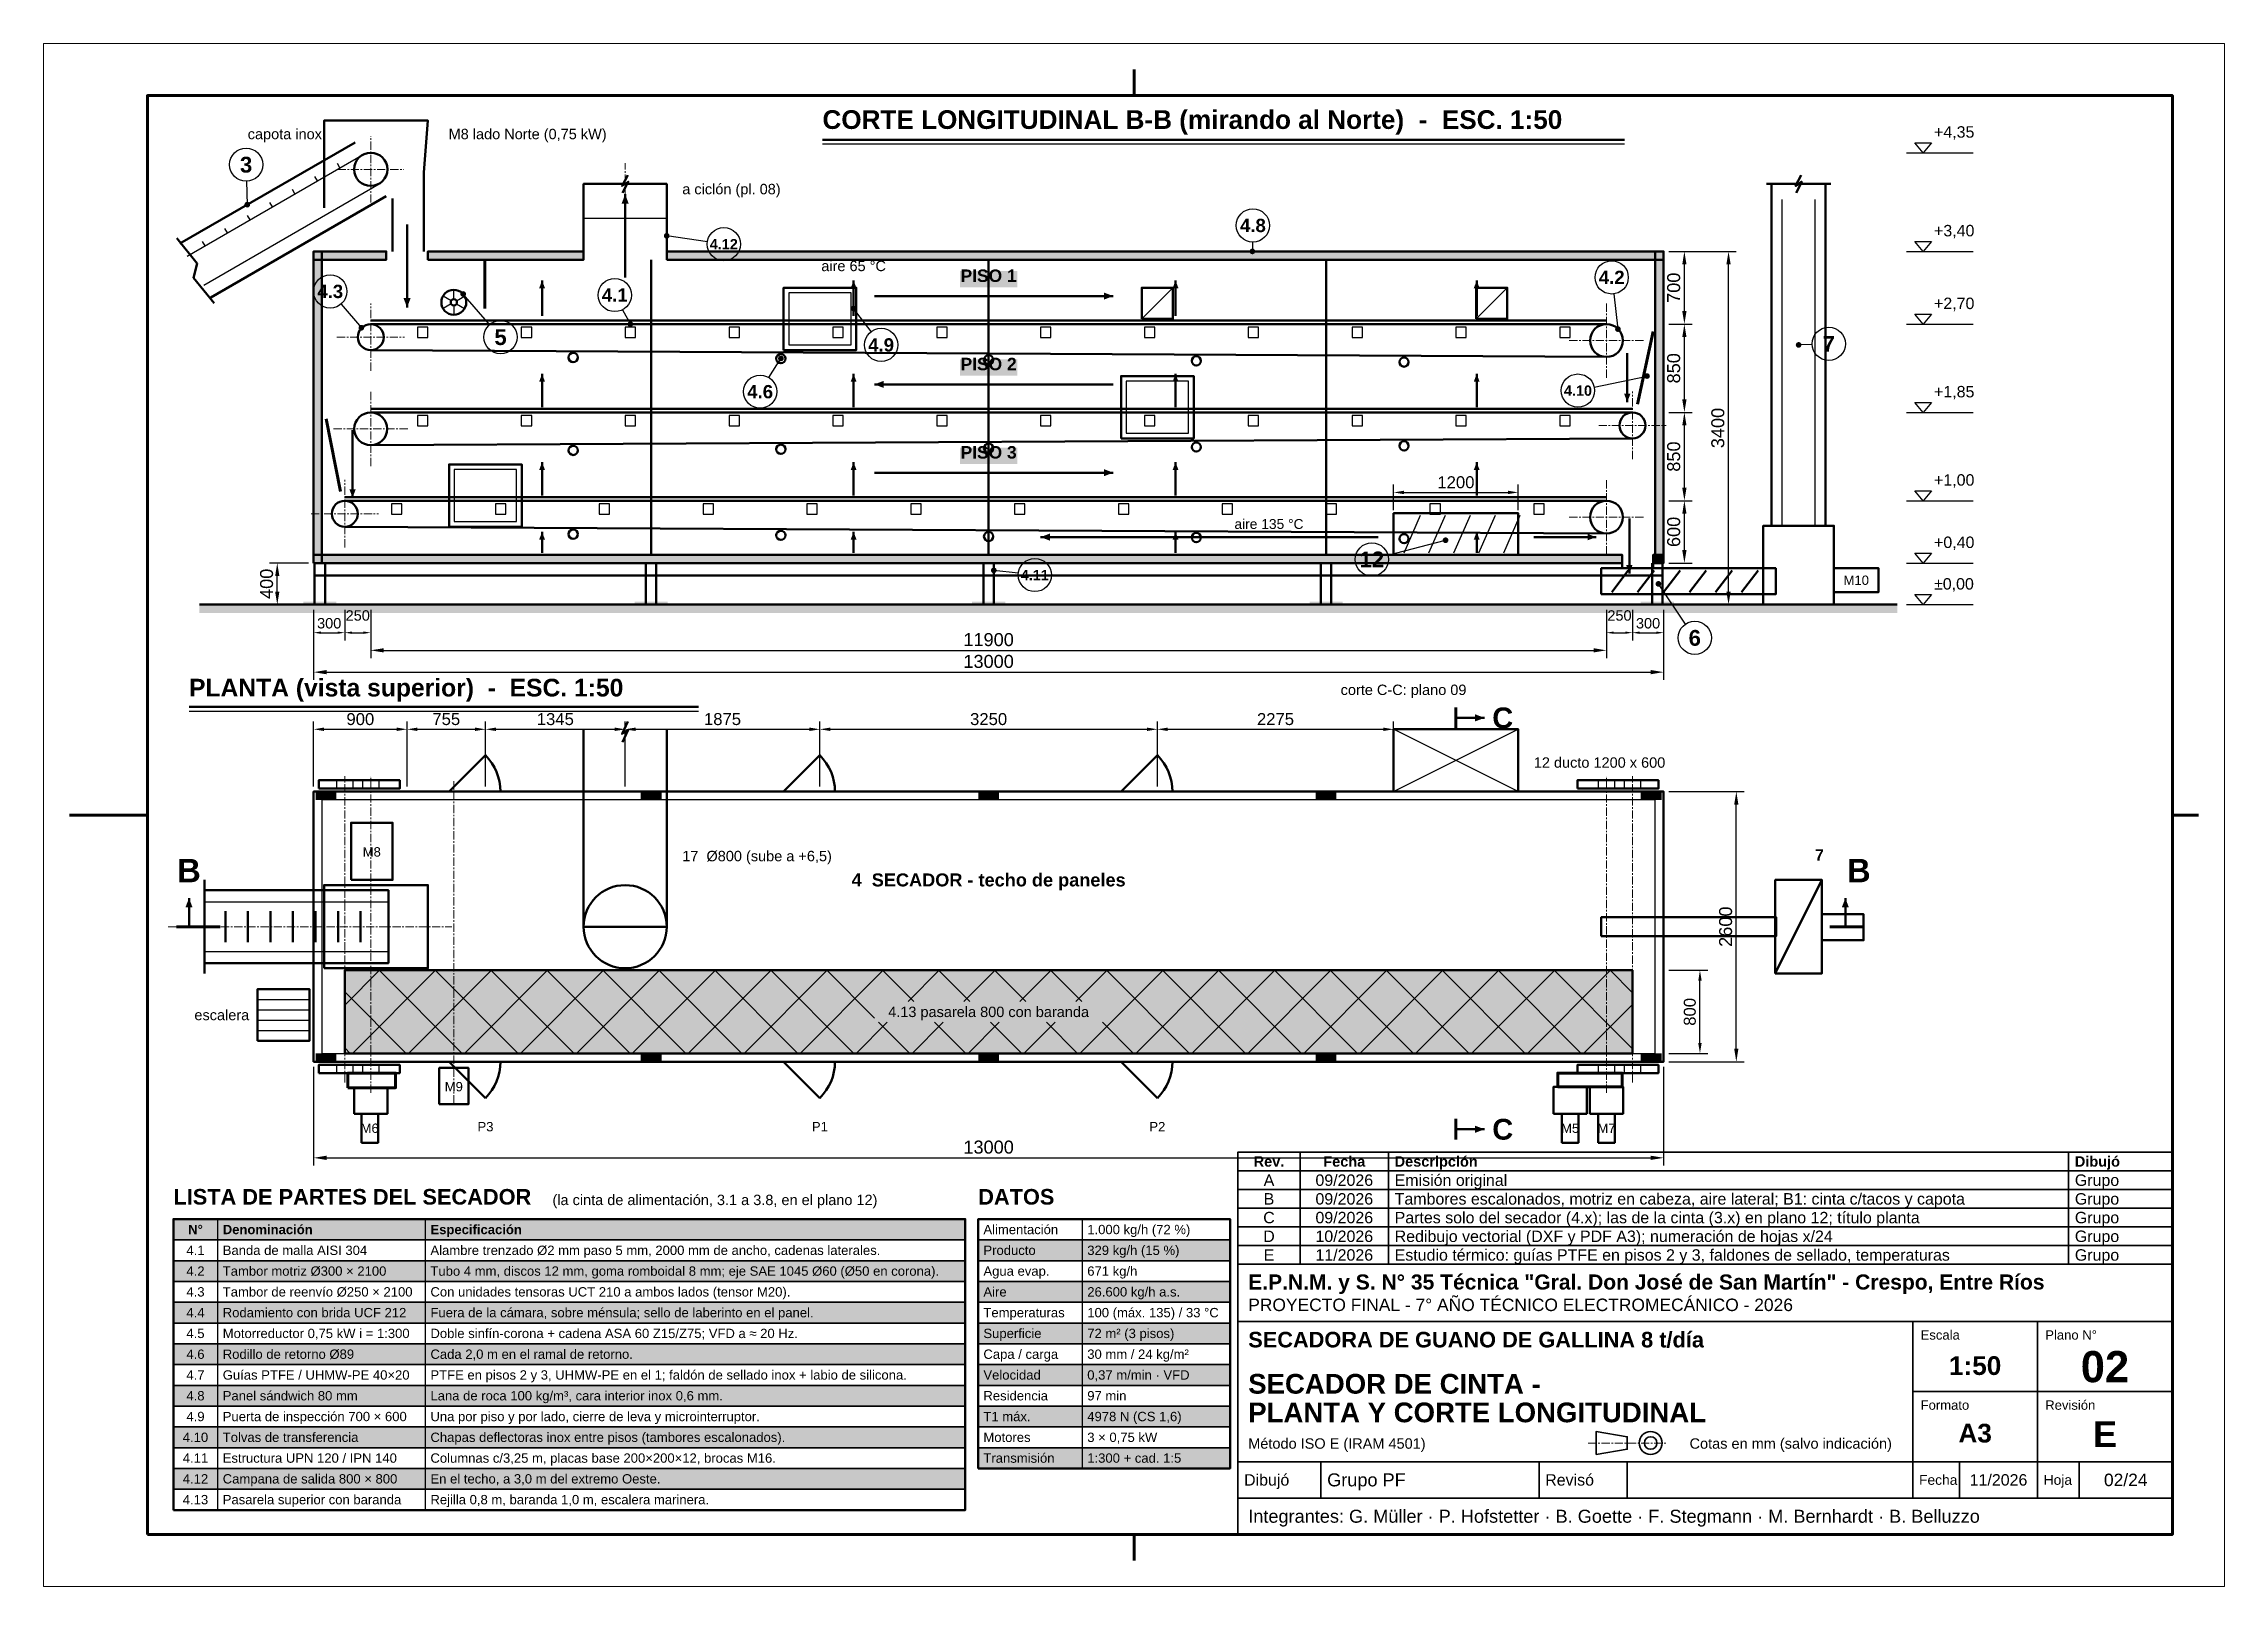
# Model space of a CAD drawing. Header units: millimetres. Extents: x 0 to 420, y 0 to 297.
import ezdxf
from ezdxf.enums import TextEntityAlignment as Align

# ---------------------------------------------------------------- set-up
doc = ezdxf.new("R2010")
doc.units = ezdxf.units.MM
doc.header["$LTSCALE"] = 0.5
doc.linetypes.add('CENTER', pattern=[5.08, 3.175, -0.635, 0.635, -0.635])
for name, color, linetype, lineweight in [('CONTORNO', 7, 'CONTINUOUS', 50), ('COTAS', 7, 'CONTINUOUS', 25), ('EJES', 1, 'CENTER', 18), ('FINO', 7, 'CONTINUOUS', 25), ('HOJA', 8, 'CONTINUOUS', 13), ('RAYADO', 8, 'CONTINUOUS', 18), ('RECUADRO', 7, 'CONTINUOUS', 70), ('RELLENO', 9, 'CONTINUOUS', 13), ('ROTULO', 7, 'CONTINUOUS', 35), ('TEXTO', 7, 'CONTINUOUS', 25)]:
    doc.layers.add(name, color=color, linetype=linetype, lineweight=lineweight)
doc.styles.add('NEGRITA', font='arialbd.ttf')
doc.styles.get("Standard").update_dxf_attribs({"font": 'arial.ttf'})
doc.dimstyles.new('IRAM', dxfattribs={"dimtxt": 2.5, "dimasz": 2.5, "dimexe": 1.5, "dimexo": 1, "dimgap": 0.8, "dimtad": 1, "dimdec": 1, "dimtxsty": 'Standard', "dimcen": 2.5, "dimazin": 3, "dimtfac": 1, "dimtmove": 0, "dimatfit": 3})

msp = doc.modelspace()

# ---------------------------------------------------------------- texts
at = {"layer": 'COTAS', "style": 'NEGRITA'}
for s, height, p in [('3', 3.04, (39, 273.7)), ('4.8', 2.56, (232.9, 262)), ('4.12', 1.984, (131, 258.4)), ('4.2', 2.56, (302, 252)), ('4.3', 2.56, (55.2, 249.3)), ('4.1', 2.56, (110, 248.6)), ('5', 3.04, (88, 240.5)), ('4.9', 2.56, (161.3, 239)), ('7', 3.04, (343.8, 239.2)), ('4.6', 2.56, (138, 230)), ('4.10', 1.984, (295.5, 230.2)), ('12', 3.04, (255.8, 197.7)), ('4.11', 1.984, (190.9, 194.7)), ('6', 3.04, (318, 182.6))]:
    msp.add_text(s, height=height, dxfattribs=at).set_placement(p, align=Align.MIDDLE_CENTER)
at = {"layer": 'ROTULO', "style": 'NEGRITA'}
for s, height, p in [('Rev.', 2, (236, 81.8)), ('Fecha', 2, (250.5, 81.8)), ('1:50', 3.6, (372, 42.5)), ('02', 6, (397, 42.3)), ('A3', 3.6, (372, 29.5)), ('E', 5, (397, 29.3))]:
    msp.add_text(s, height=height, dxfattribs=at).set_placement(p, align=Align.MIDDLE_CENTER)
for s, height, p in [('Descripción', 2, (260.2, 81.8)), ('Dibujó', 2, (391.2, 81.8)), ('E.P.N.M. y S. N° 35 Técnica "Gral. Don José de San Martín" - Crespo, Entre Ríos', 2.9, (232, 58.6)), ('SECADORA DE GUANO DE GALLINA 8 t/día', 3, (232, 47.5)), ('SECADOR DE CINTA -', 3.8, (232, 39)), ('PLANTA Y CORTE LONGITUDINAL', 3.8, (232, 33.49))]:
    msp.add_text(s, height=height, dxfattribs=at).set_placement(p, align=Align.MIDDLE_LEFT)
at = {"layer": 'ROTULO'}
for s, height, p in [('A', 2.2, (236, 78.2)), ('B', 2.2, (236, 74.6)), ('09/2026', 2.2, (250.5, 78.2)), ('09/2026', 2.2, (250.5, 74.6)), ('C', 2.2, (236, 71)), ('09/2026', 2.2, (250.5, 71)), ('D', 2.2, (236, 67.4)), ('10/2026', 2.2, (250.5, 67.4)), ('E', 2.2, (236, 63.8)), ('11/2026', 2.2, (250.5, 63.8)), ('11/2026', 2.2, (376.5, 20.5)), ('02/24', 2.4, (401, 20.5))]:
    msp.add_text(s, height=height, dxfattribs=at).set_placement(p, align=Align.MIDDLE_CENTER)
for s, height, p in [('Tambores escalonados, motriz en cabeza, aire lateral; B1: cinta c/tacos y capota', 2.2, (260.2, 74.6)), ('Emisión original', 2.2, (260.2, 78.2)), ('Grupo', 2.2, (391.2, 78.2)), ('Grupo', 2.2, (391.2, 74.6)), ('Partes solo del secador (4.x); las de la cinta (3.x) en plano 12; título planta', 2.2, (260.2, 71)), ('Grupo', 2.2, (391.2, 71)), ('Redibujo vectorial (DXF y PDF A3); numeración de hojas x/24', 2.2, (260.2, 67.4)), ('Grupo', 2.2, (391.2, 67.4)), ('Estudio térmico: guías PTFE en pisos 2 y 3, faldones de sellado, temperaturas', 2.2, (260.2, 63.8)), ('Grupo', 2.2, (391.2, 63.8)), ('PROYECTO FINAL - 7° AÑO TÉCNICO ELECTROMECÁNICO - 2026', 2.4, (232, 54.2)), ('Método ISO E (IRAM 4501)', 2, (232, 27.5)), ('Cotas en mm (salvo indicación)', 2, (317, 27.5)), ('Dibujó', 2.2, (231.2, 20.5)), ('Grupo PF', 2.5, (247.2, 20.5)), ('Revisó', 2.2, (289.2, 20.5)), ('Fecha', 1.9, (361.2, 20.5)), ('Hoja', 1.9, (385.2, 20.5)), ('Integrantes: G. Müller · P. Hofstetter · B. Goette · F. Stegmann · M. Bernhardt · B. Belluzzo', 2.5, (232, 13.5))]:
    msp.add_text(s, height=height, dxfattribs=at).set_placement(p, align=Align.MIDDLE_LEFT)
for s, p in [('Escala', (361.5, 49.3)), ('Plano N°', (385.5, 49.3)), ('Formato', (361.5, 35.8)), ('Revisión', (385.5, 35.8))]:
    msp.add_text(s, height=1.8, dxfattribs=at).set_placement(p, align=Align.TOP_LEFT)
at = {"layer": 'TEXTO', "style": 'NEGRITA'}
for s, height, p in [('CORTE LONGITUDINAL B-B (mirando al Norte)  -  ESC. 1:50', 3.6, (150, 279.5)), ('PLANTA (vista superior)  -  ESC. 1:50', 3.4, (28, 170.3)), ('LISTA DE PARTES DEL SECADOR', 3, (25, 72.6)), ('DATOS', 3, (180, 72.6))]:
    msp.add_text(s, height=height, dxfattribs=at).set_placement(p, align=Align.BOTTOM_LEFT)
at = {"layer": 'TEXTO'}
for s, p in [('capota inox', (53.6, 279.6)), ('escalera', (39.6, 110))]:
    msp.add_text(s, height=2, dxfattribs=at).set_placement(p, align=Align.MIDDLE_RIGHT)
for s, height, p in [('M8 lado Norte (0,75 kW)', 2, (78, 279.6)), ('a ciclón (pl. 08)', 2, (123, 269)), ('corte C-C: plano 09', 2, (249.8, 172.6)), ('12 ducto 1200 x 600', 2, (287, 158.6)), ('17  Ø800 (sube a +6,5)', 2, (123, 140.6)), ('Alimentación', 1.8, (181, 68.7)), ('1.000 kg/h (72 %)', 1.8, (201, 68.7)), ('Banda de malla AISI 304', 1.8, (34.5, 64.7)), ('Alambre trenzado Ø2 mm paso 5 mm, 2000 mm de ancho, cadenas laterales.', 1.8, (74.5, 64.7)), ('Producto', 1.8, (181, 64.7)), ('329 kg/h (15 %)', 1.8, (201, 64.7)), ('Tambor motriz Ø300 × 2100', 1.8, (34.5, 60.7)), ('Tubo 4 mm, discos 12 mm, goma romboidal 8 mm; eje SAE 1045 Ø60 (Ø50 en corona).', 1.8, (74.5, 60.7)), ('Agua evap.', 1.8, (181, 60.7)), ('671 kg/h', 1.8, (201, 60.7)), ('Tambor de reenvío Ø250 × 2100', 1.8, (34.5, 56.7)), ('Con unidades tensoras UCT 210 a ambos lados (tensor M20).', 1.8, (74.5, 56.7)), ('Aire', 1.8, (181, 56.7)), ('26.600 kg/h a.s.', 1.8, (201, 56.7)), ('Rodamiento con brida UCF 212', 1.8, (34.5, 52.7)), ('Fuera de la cámara, sobre ménsula; sello de laberinto en el panel.', 1.8, (74.5, 52.7)), ('Temperaturas', 1.8, (181, 52.7)), ('100 (máx. 135) / 33 °C', 1.8, (201, 52.7)), ('Motorreductor 0,75 kW i = 1:300', 1.8, (34.5, 48.7)), ('Doble sinfín-corona + cadena ASA 60 Z15/Z75; VFD a ≈ 20 Hz.', 1.8, (74.5, 48.7)), ('Superficie', 1.8, (181, 48.7)), ('72 m² (3 pisos)', 1.8, (201, 48.7)), ('Rodillo de retorno Ø89', 1.8, (34.5, 44.7)), ('Cada 2,0 m en el ramal de retorno.', 1.8, (74.5, 44.7)), ('Capa / carga', 1.8, (181, 44.7)), ('30 mm / 24 kg/m²', 1.8, (201, 44.7)), ('Guías PTFE / UHMW-PE 40×20', 1.8, (34.5, 40.7)), ('PTFE en pisos 2 y 3, UHMW-PE en el 1; faldón de sellado inox + labio de silicona.', 1.8, (74.5, 40.7)), ('Velocidad', 1.8, (181, 40.7)), ('0,37 m/min · VFD', 1.8, (201, 40.7)), ('Panel sándwich 80 mm', 1.8, (34.5, 36.7)), ('Puerta de inspección 700 × 600', 1.8, (34.5, 32.7)), ('Una por piso y por lado, cierre de leva y microinterruptor.', 1.8, (74.5, 32.7)), ('Lana de roca 100 kg/m³, cara interior inox 0,6 mm.', 1.8, (74.5, 36.7)), ('T1 máx.', 1.8, (181, 32.7)), ('Residencia', 1.8, (181, 36.7)), ('4978 N (CS 1,6)', 1.8, (201, 32.7)), ('97 min', 1.8, (201, 36.7)), ('Tolvas de transferencia', 1.8, (34.5, 28.7)), ('Chapas deflectoras inox entre pisos (tambores escalonados).', 1.8, (74.5, 28.7)), ('Motores', 1.8, (181, 28.7)), ('3 × 0,75 kW', 1.8, (201, 28.7)), ('Estructura UPN 120 / IPN 140', 1.8, (34.5, 24.7)), ('Columnas c/3,25 m, placas base 200×200×12, brocas M16.', 1.8, (74.5, 24.7)), ('Transmisión', 1.8, (181, 24.7)), ('1:300 + cad. 1:5', 1.8, (201, 24.7)), ('Campana de salida 800 × 800', 1.8, (34.5, 20.7)), ('En el techo, a 3,0 m del extremo Oeste.', 1.8, (74.5, 20.7)), ('Pasarela superior con baranda', 1.8, (34.5, 16.7)), ('Rejilla 0,8 m, baranda 1,0 m, escalera marinera.', 1.8, (74.5, 16.7))]:
    msp.add_text(s, height=height, dxfattribs=at).set_placement(p, align=Align.MIDDLE_LEFT)
for s, height, p in [('+4,35', 2.2, (364.08, 278.24)), ('+3,40', 2.2, (364.08, 259.24)), ('+2,70', 2.2, (364.08, 245.24)), ('+1,85', 2.2, (364.08, 228.24)), ('+1,00', 2.2, (364.08, 211.24)), ('+0,40', 2.2, (364.08, 199.24)), ('±0,00', 2.2, (364.08, 191.24)), ('(la cinta de alimentación, 3.1 a 3.8, en el plano 12)', 2, (98, 72.8))]:
    msp.add_text(s, height=height, dxfattribs=at).set_placement(p, align=Align.BOTTOM_LEFT)
for s, height, p in [('aire 65 °C', 2, (156, 252.6)), ('aire 135 °C', 1.9, (236, 203))]:
    msp.add_text(s, height=height, dxfattribs=at).set_placement(p, align=Align.BOTTOM_CENTER)
at = {"layer": 'TEXTO', "style": 'NEGRITA'}
for s, height, p in [('PISO 1', 2.4, (182, 250.4)), ('PISO 2', 2.4, (182, 233.4)), ('PISO 3', 2.4, (182, 216.4)), ('B', 4.5, (28, 134.2)), ('B', 4.5, (349.6, 134.2))]:
    msp.add_text(s, height=height, dxfattribs=at).set_placement(p, align=Align.BOTTOM_CENTER)
at = {"layer": 'TEXTO'}
for s, height, p in [('M10', 1.8, (349.1, 193.7)), ('M8', 1.8, (63.2, 141.4)), ('4.13 pasarela 800 con baranda', 2, (182, 110.6)), ('M9', 1.8, (79, 96.2)), ('M6', 1.8, (62.8, 88.2)), ('P3', 1.8, (85.1, 88.5)), ('P1', 1.8, (149.5, 88.5)), ('P2', 1.8, (214.5, 88.5)), ('M5', 1.8, (294, 88.2)), ('M7', 1.8, (301, 88.2)), ('4.1', 1.8, (29.25, 64.7)), ('4.2', 1.8, (29.25, 60.7)), ('4.3', 1.8, (29.25, 56.7)), ('4.4', 1.8, (29.25, 52.7)), ('4.5', 1.8, (29.25, 48.7)), ('4.6', 1.8, (29.25, 44.7)), ('4.7', 1.8, (29.25, 40.7)), ('4.8', 1.8, (29.25, 36.7)), ('4.9', 1.8, (29.25, 32.7)), ('4.10', 1.8, (29.25, 28.7)), ('4.11', 1.8, (29.25, 24.7)), ('4.12', 1.8, (29.25, 20.7)), ('4.13', 1.8, (29.25, 16.7))]:
    msp.add_text(s, height=height, dxfattribs=at).set_placement(p, align=Align.MIDDLE_CENTER)
at = {"layer": 'TEXTO', "style": 'NEGRITA'}
for s, height, p in [('C', 4, (279, 167.2)), ('C', 4, (279, 88)), ('Denominación', 1.8, (34.5, 68.7)), ('Especificación', 1.8, (74.5, 68.7))]:
    msp.add_text(s, height=height, dxfattribs=at).set_placement(p, align=Align.MIDDLE_LEFT)
for s, height, p in [('7', 2.2, (342, 140.8)), ('4  SECADOR - techo de paneles', 2.5, (182, 136)), ('N°', 1.8, (29.25, 68.7))]:
    msp.add_text(s, height=height, dxfattribs=at).set_placement(p, align=Align.MIDDLE_CENTER)

# ---------------------------------------------------------------- dimensions: what is measured, and where the dimension line sits
at = {"layer": 'COTAS'}
for base, p1, p2 in [((316, 243), (312, 243), (312, 257)), ((324.5, 189), (312, 189), (312, 257)), ((316, 226), (312, 226), (312, 243)), ((316, 209), (312, 209), (312, 226)), ((316, 197), (312, 197), (312, 209)), ((45, 189), (52, 189), (52, 197)), ((326, 101), (312, 101), (312, 153))]:
    msp.add_linear_dim(base=base, p1=p1, p2=p2, angle=90, dimstyle='IRAM', override={"dimtxt": 2.5, "dimasz": 2.5, "dimlfac": 50}, dxfattribs=at).render()
for base, p1, p2, override in [((260, 210.6001), (260, 210.6), (284, 210.6), {"dimtxt": 2.3, "dimasz": 2, "dimlfac": 50}), ((52, 183.6), (52, 189), (58, 189), {"dimtxt": 2, "dimasz": 1.4, "dimlfac": 50}), ((52, 176), (52, 189), (312, 189), {"dimtxt": 2.5, "dimasz": 2.5, "dimlfac": 50}), ((58, 183.6), (58, 189), (63, 189), {"dimtxt": 2, "dimasz": 1.4, "dimlfac": 50}), ((63, 180.2), (63, 189), (301, 189), {"dimtxt": 2.5, "dimasz": 2.5, "dimlfac": 50}), ((301, 183.6), (301, 189), (306, 189), {"dimtxt": 2, "dimasz": 1.4, "dimlfac": 50}), ((306, 183.6), (306, 189), (312, 189), {"dimtxt": 2, "dimasz": 1.4, "dimlfac": 50}), ((52, 165), (52, 153), (70, 153), {"dimtxt": 2.3, "dimasz": 2, "dimlfac": 50}), ((70, 165), (70, 153), (85.1, 153), {"dimtxt": 2.3, "dimasz": 2, "dimlfac": 50}), ((85.1, 165), (85.1, 153), (112, 153), {"dimtxt": 2.3, "dimasz": 2, "dimlfac": 50}), ((112, 165), (112, 153), (149.5, 153), {"dimtxt": 2.3, "dimasz": 2, "dimlfac": 50}), ((149.5, 165), (149.5, 153), (214.5, 153), {"dimtxt": 2.3, "dimasz": 2, "dimlfac": 50}), ((214.5, 165), (214.5, 153), (260, 153), {"dimtxt": 2.3, "dimasz": 2, "dimlfac": 50}), ((52, 82.5), (52, 101), (312, 101), {"dimtxt": 2.5, "dimasz": 2.5, "dimlfac": 50})]:
    msp.add_linear_dim(base=base, p1=p1, p2=p2, dimstyle='IRAM', override=override, dxfattribs=at).render()
msp.add_linear_dim(base=(319, 102.6), p1=(312, 102.6), p2=(312, 118.6), angle=90, text='800', dimstyle='IRAM', override={"dimtxt": 2.3, "dimasz": 2, "dimlfac": 50}, dxfattribs=at).render()

# ---------------------------------------------------------------- hatches: boundary and pattern name
at = {"layer": 'CONTORNO', "true_color": 0x2e8b57}
for points in [[(112, 268), (111.316, 266.2), (112.684, 266.2)], [(96, 251.4), (95.43, 249.9), (96.57, 249.9)], [(156, 251.4), (155.43, 249.9), (156.57, 249.9)], [(218, 251.4), (217.43, 249.9), (218.57, 249.9)], [(276, 251.4), (275.43, 249.9), (276.57, 249.9)]]:
    msp.add_hatch(color=7, dxfattribs=at).paths.add_polyline_path(points)
at = {"layer": 'CONTORNO', "true_color": 0x8b5a2b}
for points in [[(70, 246.2), (70.684, 248), (69.316, 248)], [(206, 248.4), (204.2, 249.084), (204.2, 247.716)], [(160, 231.4), (161.8, 230.716), (161.8, 232.084)], [(305, 228), (305.608, 229.6), (304.392, 229.6)], [(206, 214.4), (204.2, 215.084), (204.2, 213.716)], [(59.5, 209.6), (60.108, 211.2), (58.892, 211.2)], [(305.4, 195), (306.008, 196.6), (304.792, 196.6)]]:
    msp.add_hatch(color=7, dxfattribs=at).paths.add_polyline_path(points)
at = {"layer": 'CONTORNO', "true_color": 0xd62828}
for points in [[(96, 233.4), (95.43, 231.9), (96.57, 231.9)], [(156, 233.4), (155.43, 231.9), (156.57, 231.9)], [(218, 233.4), (217.43, 231.9), (218.57, 231.9)], [(276, 233.4), (275.43, 231.9), (276.57, 231.9)], [(96, 216.4), (95.43, 214.9), (96.57, 214.9)], [(156, 216.4), (155.43, 214.9), (156.57, 214.9)], [(218, 216.4), (217.43, 214.9), (218.57, 214.9)], [(276, 216.4), (275.43, 214.9), (276.57, 214.9)], [(96, 203), (95.43, 201.5), (96.57, 201.5)], [(156, 203), (155.43, 201.5), (156.57, 201.5)], [(192, 202), (193.8, 201.316), (193.8, 202.684)], [(218, 203), (217.43, 201.5), (218.57, 201.5)], [(276, 203), (275.43, 201.5), (276.57, 201.5)], [(299, 202), (297.4, 202.608), (297.4, 201.392)]]:
    msp.add_hatch(color=7, dxfattribs=at).paths.add_polyline_path(points)
at = {"layer": 'CONTORNO'}
for points in [[(277.5, 167.2), (275.7, 167.884), (275.7, 166.516)], [(28, 132.5), (27.316, 130.7), (28.684, 130.7)], [(347, 132.5), (346.316, 130.7), (347.684, 130.7)], [(277.5, 88), (275.7, 88.684), (275.7, 87.316)]]:
    msp.add_hatch(color=7, dxfattribs=at).paths.add_polyline_path(points)
at = {"layer": 'COTAS'}
h = msp.add_hatch(color=7, dxfattribs=at)
edge = h.paths.add_edge_path()
edge.add_arc((39.2154, 265.9962), 0.55, 0, 360)
h = msp.add_hatch(color=7, dxfattribs=at)
edge = h.paths.add_edge_path()
edge.add_arc((120, 260), 0.55, 0, 360)
h = msp.add_hatch(color=7, dxfattribs=at)
edge = h.paths.add_edge_path()
edge.add_arc((232.8, 257), 0.55, 0, 360)
h = msp.add_hatch(color=7, dxfattribs=at)
edge = h.paths.add_edge_path()
edge.add_arc((80.8, 248.8), 0.55, 0, 360)
h = msp.add_hatch(color=7, dxfattribs=at)
edge = h.paths.add_edge_path()
edge.add_arc((156, 246), 0.55, 0, 360)
h = msp.add_hatch(color=7, dxfattribs=at)
edge = h.paths.add_edge_path()
edge.add_arc((61.2, 242.3), 0.55, 0, 360)
h = msp.add_hatch(color=7, dxfattribs=at)
edge = h.paths.add_edge_path()
edge.add_arc((113, 243), 0.55, 0, 360)
h = msp.add_hatch(color=7, dxfattribs=at)
edge = h.paths.add_edge_path()
edge.add_arc((303.2, 242.04), 0.55, 0, 360)
h = msp.add_hatch(color=7, dxfattribs=at)
edge = h.paths.add_edge_path()
edge.add_arc((338, 239), 0.55, 0, 360)
h = msp.add_hatch(color=7, dxfattribs=at)
edge = h.paths.add_edge_path()
edge.add_arc((142, 236.4), 0.55, 0, 360)
h = msp.add_hatch(color=7, dxfattribs=at)
edge = h.paths.add_edge_path()
edge.add_arc((308.8, 233), 0.55, 0, 360)
h = msp.add_hatch(color=7, dxfattribs=at)
edge = h.paths.add_edge_path()
edge.add_arc((270, 201.4), 0.55, 0, 360)
h = msp.add_hatch(color=7, dxfattribs=at)
edge = h.paths.add_edge_path()
edge.add_arc((183, 195.6), 0.55, 0, 360)
h = msp.add_hatch(color=7, dxfattribs=at)
edge = h.paths.add_edge_path()
edge.add_arc((311, 193), 0.55, 0, 360)
at = {"layer": 'FINO'}
h = msp.add_hatch(dxfattribs=at)
h.set_pattern_fill('ANSI37', scale=2.4)
h.paths.add_polyline_path([(58, 102.6), (306, 102.6), (306, 118.6), (58, 118.6)])
h.paths.add_polyline_path([(160, 108.6), (204, 108.6), (204, 112.6), (160, 112.6)], flags=16)
at = {"layer": 'RAYADO'}
h = msp.add_hatch(dxfattribs=at)
h.set_pattern_fill('EARTH', scale=0.35)
h.paths.add_polyline_path([(30, 187.4), (357, 187.4), (357, 189), (30, 189)])
at = {"layer": 'RELLENO', "true_color": 0x969696}
for points in [[(52, 197), (53.6, 197), (53.6, 257), (52, 257)], [(52, 255.4), (66, 255.4), (66, 257), (52, 257)], [(74, 255.4), (104, 255.4), (104, 257), (74, 257)], [(120, 255.4), (312, 255.4), (312, 257), (120, 257)], [(310.4, 197), (312, 197), (312, 257), (310.4, 257)], [(52, 197), (304, 197), (304, 198.6), (52, 198.6)], [(310, 197), (312, 197), (312, 198.6), (310, 198.6)]]:
    msp.add_hatch(color=7, dxfattribs=at).paths.add_polyline_path(points)
at = {"layer": 'RELLENO', "true_color": 0xffffff}
for points in [[(176.5, 250.1), (187.5, 250.1), (187.5, 253.2), (176.5, 253.2)], [(176.5, 233.1), (187.5, 233.1), (187.5, 236.2), (176.5, 236.2)], [(176.5, 216.1), (187.5, 216.1), (187.5, 219.2), (176.5, 219.2)]]:
    msp.add_hatch(color=7, dxfattribs=at).paths.add_polyline_path(points)
at = {"layer": 'RELLENO', "true_color": 0x3c3c3c}
for points in [[(50, 189), (56.4, 189), (56.4, 189.6), (50, 189.6)], [(113.8, 189), (120.2, 189), (120.2, 189.6), (113.8, 189.6)], [(178.8, 189), (185.2, 189), (185.2, 189.6), (178.8, 189.6)], [(243.8, 189), (250.2, 189), (250.2, 189.6), (243.8, 189.6)], [(307.6, 189), (314, 189), (314, 189.6), (307.6, 189.6)], [(52.4, 151.4), (56.4, 151.4), (56.4, 153), (52.4, 153)], [(115, 151.4), (119, 151.4), (119, 153), (115, 153)], [(180, 151.4), (184, 151.4), (184, 153), (180, 153)], [(245, 151.4), (249, 151.4), (249, 153), (245, 153)], [(307.6, 151.4), (311.6, 151.4), (311.6, 153), (307.6, 153)], [(52.4, 101), (56.4, 101), (56.4, 102.6), (52.4, 102.6)], [(115, 101), (119, 101), (119, 102.6), (115, 102.6)], [(180, 101), (184, 101), (184, 102.6), (180, 102.6)], [(245, 101), (249, 101), (249, 102.6), (245, 102.6)], [(307.6, 101), (311.6, 101), (311.6, 102.6), (307.6, 102.6)]]:
    msp.add_hatch(color=7, dxfattribs=at).paths.add_polyline_path(points)
at = {"layer": 'RELLENO', "true_color": 0xe8e8e8}
msp.add_hatch(color=7, dxfattribs=at).paths.add_polyline_path([(58, 102.6), (306, 102.6), (306, 118.6), (58, 118.6)])
at = {"layer": 'RELLENO', "true_color": 0xe2e8ee}
msp.add_hatch(color=7, dxfattribs=at).paths.add_polyline_path([(25, 66.7), (177.5, 66.7), (177.5, 70.7), (25, 70.7)])
at = {"layer": 'RELLENO', "true_color": 0xf3f5f7}
for points in [[(180, 62.7), (228.5, 62.7), (228.5, 66.7), (180, 66.7)], [(25, 58.7), (177.5, 58.7), (177.5, 62.7), (25, 62.7)], [(25, 50.7), (177.5, 50.7), (177.5, 54.7), (25, 54.7)], [(180, 54.7), (228.5, 54.7), (228.5, 58.7), (180, 58.7)], [(180, 46.7), (228.5, 46.7), (228.5, 50.7), (180, 50.7)], [(25, 42.7), (177.5, 42.7), (177.5, 46.7), (25, 46.7)], [(180, 38.7), (228.5, 38.7), (228.5, 42.7), (180, 42.7)], [(25, 34.7), (177.5, 34.7), (177.5, 38.7), (25, 38.7)], [(180, 30.7), (228.5, 30.7), (228.5, 34.7), (180, 34.7)], [(25, 26.7), (177.5, 26.7), (177.5, 30.7), (25, 30.7)], [(180, 22.7), (228.5, 22.7), (228.5, 26.7), (180, 26.7)], [(25, 18.7), (177.5, 18.7), (177.5, 22.7), (25, 22.7)]]:
    msp.add_hatch(color=7, dxfattribs=at).paths.add_polyline_path(points)

# ---------------------------------------------------------------- linework, layer by layer
at = {"layer": 'CONTORNO'}
for p, q in [((26.225, 258.4962), (60, 277.9962)), ((150, 278.5), (304.44, 278.5)), ((73.2, 272.2), (73.2, 257)), ((331.8, 270), (344.2, 270)), ((32.225, 248.1038), (66, 267.6038)), ((67.2, 267.2), (67.2, 257)), ((117, 198.6), (117, 255.4)), ((182, 198.6), (182, 255.4)), ((247, 198.6), (247, 255.4)), ((63, 243), (301, 243)), ((63, 238), (301, 236.68)), ((63, 226), (306, 226)), ((63, 219.68), (306, 221)), ((58, 209), (301, 209)), ((58, 204), (301, 202.68)), ((52, 194.6), (312, 194.6)), ((52.2, 189), (52.2, 197)), ((54.2, 189), (54.2, 197)), ((116, 189), (116, 197)), ((118, 189), (118, 197)), ((181, 189), (181, 197)), ((183, 189), (183, 197)), ((246, 189), (246, 197)), ((248, 189), (248, 197)), ((302, 191.4), (305.2, 195.6)), ((304, 197), (304, 196)), ((307, 191.4), (310.2, 195.6)), ((309.8, 189), (309.8, 197)), ((310, 197), (310, 196)), ((311.8, 189), (311.8, 197)), ((312, 191.4), (315.2, 195.6)), ((317, 191.4), (320.2, 195.6)), ((322, 191.4), (325.2, 195.6)), ((327, 191.4), (330.2, 195.6)), ((30, 189), (357, 189)), ((28, 169.3), (126.124, 169.3)), ((272, 167.2), (277.5, 167.2)), ((78.1, 153), (85.1003, 160.0003)), ((142.5, 153), (149.5003, 160.0003)), ((207.5, 153), (214.5003, 160.0003)), ((31, 118), (31, 136)), ((333.5, 118), (342.5, 136)), ((28, 127), (28, 132.5)), ((347, 127), (347, 132.5)), ((35, 124), (35, 130)), ((39.34, 124), (39.34, 130)), ((43.68, 124), (43.68, 130)), ((48.02, 124), (48.02, 130)), ((52.36, 124), (52.36, 130)), ((56.7, 124), (56.7, 130)), ((61.04, 124), (61.04, 130)), ((78.1, 101), (85.1003, 93.9997)), ((142.5, 101), (149.5003, 93.9997)), ((207.5, 101), (214.5003, 93.9997)), ((272, 88), (277.5, 88))]:
    msp.add_line(p, q, dxfattribs=at)
at = {"layer": 'CONTORNO', "true_color": 0x2e8b57}
for p, q in [((112, 252), (112, 268)), ((96, 244.6), (96, 251.4)), ((156, 244.6), (156, 251.4)), ((218, 244.6), (218, 251.4)), ((276, 244.6), (276, 251.4)), ((104, 127), (104, 165)), ((120, 127), (120, 165)), ((104, 127), (120, 127))]:
    msp.add_line(p, q, dxfattribs=at)
at = {"layer": 'CONTORNO', "true_color": 0x8b5a2b}
for p, q in [((70, 262.2), (70, 246.2)), ((160, 248.4), (206, 248.4)), ((63, 243.7), (301, 243.7)), ((305, 237.4), (305, 228)), ((206, 231.4), (160, 231.4)), ((63, 226.7), (306, 226.7)), ((59.5, 222.6), (59.5, 209.6)), ((160, 214.4), (206, 214.4)), ((58, 209.7), (301, 209.7)), ((305.4, 205.6), (305.4, 195))]:
    msp.add_line(p, q, dxfattribs=at)
at = {"layer": 'CONTORNO', "lineweight": 70}
for p, q in [((85, 255.4), (85, 246)), ((272, 165.2), (272, 169.2)), ((25.6, 127), (34, 127)), ((344, 127), (350.5, 127)), ((272, 90), (272, 86))]:
    msp.add_line(p, q, dxfattribs=at)
at = {"layer": 'CONTORNO', "lineweight": 100}
for p, q in [((310, 241.6), (307, 227.6)), ((54.4, 224.8), (57.2, 210.8))]:
    msp.add_line(p, q, dxfattribs=at)
at = {"layer": 'CONTORNO', "true_color": 0xd62828}
for p, q in [((96, 227), (96, 233.4)), ((156, 227), (156, 233.4)), ((218, 227), (218, 233.4)), ((276, 227), (276, 233.4)), ((96, 210), (96, 216.4)), ((156, 210), (156, 216.4)), ((218, 210), (218, 216.4)), ((276, 210), (276, 216.4)), ((96, 199), (96, 203)), ((156, 199), (156, 203)), ((257, 202), (192, 202)), ((218, 199), (218, 203)), ((276, 199), (276, 203)), ((287, 202), (299, 202))]:
    msp.add_line(p, q, dxfattribs=at)
at = {"layer": 'CONTORNO'}
for points in [[(54, 265.4), (54, 282.2), (74, 282.2), (73.2, 272.2)], [(104, 257), (104, 270), (120, 270), (120, 257)], [(111.5, 268.3), (112.6, 270.4), (111.4, 269.6), (112.5, 271.7)], [(332.8, 204.2), (332.8, 270), (343.2, 270), (343.2, 204.2)], [(337.5, 268.3), (338.6, 270.4), (337.4, 269.6), (338.5, 271.7)], [(32.825, 247.0646), (28.859, 251.934), (29.591, 254.666), (25.625, 259.5354)], [(111.5, 162.5), (112.6, 164.9), (111.4, 164.1), (112.5, 166.5)]]:
    msp.add_lwpolyline(points, dxfattribs=at)
for points in [[(52, 197), (53.6, 197), (53.6, 257), (52, 257)], [(52, 255.4), (66, 255.4), (66, 257), (52, 257)], [(74, 255.4), (104, 255.4), (104, 257), (74, 257)], [(120, 255.4), (312, 255.4), (312, 257), (120, 257)], [(310.4, 197), (312, 197), (312, 257), (310.4, 257)], [(142.5, 238), (156.5, 238), (156.5, 250), (142.5, 250)], [(211.5, 244), (217.5, 244), (217.5, 250), (211.5, 250)], [(275.9, 244), (281.9, 244), (281.9, 250), (275.9, 250)], [(207.5, 221), (221.5, 221), (221.5, 233), (207.5, 233)], [(78.1, 204), (92.1, 204), (92.1, 216), (78.1, 216)], [(331.2, 189), (344.8, 189), (344.8, 204.2), (331.2, 204.2)], [(52, 197), (304, 197), (304, 198.6), (52, 198.6)], [(310, 197), (312, 197), (312, 198.6), (310, 198.6)], [(300, 191), (333.6, 191), (333.6, 196), (300, 196)], [(344.8, 191.4), (353.4, 191.4), (353.4, 196), (344.8, 196)], [(52, 101), (312, 101), (312, 153), (52, 153)], [(53, 153.6), (68.6, 153.6), (68.6, 155.2), (53, 155.2)], [(295.4, 153.6), (311, 153.6), (311, 155.2), (295.4, 155.2)], [(59.2, 136), (67.2, 136), (67.2, 147), (59.2, 147)], [(54, 119), (74, 119), (74, 135), (54, 135)], [(333.5, 118), (342.5, 118), (342.5, 136), (333.5, 136)], [(31, 120), (66.4, 120), (66.4, 134), (31, 134)], [(300, 125.2), (333.7, 125.2), (333.7, 128.8), (300, 128.8)], [(342.5, 124.4), (350.5, 124.4), (350.5, 129.4), (342.5, 129.4)], [(58, 102.6), (306, 102.6), (306, 118.6), (58, 118.6)], [(41.2, 105), (51.2, 105), (51.2, 115), (41.2, 115)], [(53, 98.8), (68.6, 98.8), (68.6, 100.4), (53, 100.4)], [(76.2, 92.8), (81.8, 92.8), (81.8, 99.8), (76.2, 99.8)], [(295.4, 98.8), (311, 98.8), (311, 100.4), (295.4, 100.4)], [(59.8, 91), (66.2, 91), (66.2, 96), (59.8, 96)], [(290.8, 91), (297.2, 91), (297.2, 96.2), (290.8, 96.2)], [(297.8, 91), (304.2, 91), (304.2, 96.2), (297.8, 96.2)], [(61.2, 85.4), (64.4, 85.4), (64.4, 91), (61.2, 91)], [(292.4, 85.4), (295.6, 85.4), (295.6, 91), (292.4, 91)], [(299.4, 85.4), (302.6, 85.4), (302.6, 91), (299.4, 91)], [(25, 14.7), (177.5, 14.7), (177.5, 70.7), (25, 70.7)], [(180, 22.7), (228.5, 22.7), (228.5, 70.7), (180, 70.7)]]:
    msp.add_lwpolyline(points, close=True, dxfattribs=at)
at = {"layer": 'CONTORNO', "true_color": 0xd62828}
for points in [[(260, 198.6), (284, 198.6), (284, 206.6), (260, 206.6)], [(260, 153), (284, 153), (284, 165), (260, 165)]]:
    msp.add_lwpolyline(points, close=True, dxfattribs=at)
at = {"layer": 'CONTORNO', "lineweight": 70}
for points in [[(58.6, 96), (67.8, 96), (67.8, 98.8), (58.6, 98.8)], [(291.6, 96.2), (304, 96.2), (304, 98.8), (291.6, 98.8)]]:
    msp.add_lwpolyline(points, close=True, dxfattribs=at)
at = {"layer": 'CONTORNO'}
for centre, radius in [((63, 272.8), 3.2), ((79, 247.2), 2.4), ((79, 247.2), 0.6), ((63, 240.5), 2.5), ((301, 239.84), 3.16), ((102, 236.5837), 0.89), ((142, 236.3618), 0.89), ((182, 236.14), 0.89), ((222, 235.9182), 0.89), ((262, 235.6963), 0.89), ((63, 222.84), 3.16), ((306, 223.5), 2.5), ((102, 218.6919), 0.89), ((142, 218.9091), 0.89), ((182, 219.1264), 0.89), ((222, 219.3437), 0.89), ((262, 219.561), 0.89), ((58, 206.5), 2.5), ((301, 205.84), 3.16), ((102, 202.561), 0.89), ((142, 202.3437), 0.89), ((182, 202.1264), 0.89), ((222, 201.9091), 0.89), ((262, 201.6919), 0.89), ((112, 127), 8)]:
    msp.add_circle(centre, radius, dxfattribs=at)
for centre, start, end in [((78.1, 153), 0, 45), ((142.5, 153), 0, 45), ((207.5, 153), 0, 45), ((78.1, 101), -45, 0), ((142.5, 101), -45, 0), ((207.5, 101), -45, 0)]:
    msp.add_arc(centre, 9.9, start, end, dxfattribs=at)
at = {"layer": 'COTAS'}
for p, q in [((358.8, 276), (371.6, 276)), ((39.0894, 270.5012), (39.2154, 265.9962)), ((127.8333, 258.8606), (120, 260)), ((232.836, 258.8006), (232.8, 257)), ((358.8, 257), (371.6, 257)), ((85.9031, 242.9172), (80.8, 248.8)), ((302.3828, 248.823), (303.2, 242.04)), ((57.2825, 246.8704), (61.2, 242.3)), ((111.5111, 245.7793), (113, 243)), ((159.3684, 241.5512), (156, 246)), ((358.8, 243), (371.6, 243)), ((139.696, 232.7136), (142, 236.4)), ((340.6019, 239.0897), (338, 239)), ((298.6314, 230.8592), (308.8, 233)), ((358.8, 226), (371.6, 226)), ((260, 207.2), (260, 211.8)), ((284, 207.2), (284, 211.8)), ((358.8, 209), (371.6, 209)), ((258.8966, 198.5069), (270, 201.4)), ((187.7206, 195.0622), (183, 195.6)), ((358.8, 197), (371.6, 197)), ((316.2132, 185.2547), (311, 193)), ((358.8, 189), (371.6, 189))]:
    msp.add_line(p, q, dxfattribs=at)
for points in [[(360.4, 277.92), (363.6, 277.92), (362, 276)], [(360.4, 258.92), (363.6, 258.92), (362, 257)], [(360.4, 244.92), (363.6, 244.92), (362, 243)], [(360.4, 227.92), (363.6, 227.92), (362, 226)], [(360.4, 210.92), (363.6, 210.92), (362, 209)], [(360.4, 198.92), (363.6, 198.92), (362, 197)], [(360.4, 190.92), (363.6, 190.92), (362, 189)]]:
    msp.add_lwpolyline(points, close=True, dxfattribs=at)
for centre in [(39, 273.7), (232.9, 262), (131, 258.4), (55.2, 249.3), (302, 252), (110, 248.6), (88, 240.5), (161.3, 239), (343.8, 239.2), (138, 230), (295.5, 230.2), (190.9, 194.7), (255.8, 197.7), (318, 182.6)]:
    msp.add_circle(centre, 3.2, dxfattribs=at)
at = {"layer": 'EJES'}
for p, q in [((63, 266.4), (63, 279.2)), ((112, 255), (112, 274)), ((56.6, 272.8), (69.4, 272.8)), ((63, 234), (63, 247)), ((301, 232.68), (301, 247)), ((56.5, 240.5), (69.5, 240.5)), ((293.84, 239.84), (308.16, 239.84)), ((63, 215.68), (63, 230)), ((306, 217), (306, 230)), ((55.84, 222.84), (70.16, 222.84)), ((299.5, 223.5), (312.5, 223.5)), ((58, 200), (58, 213)), ((301, 198.68), (301, 213)), ((51.5, 206.5), (64.5, 206.5)), ((293.84, 205.84), (308.16, 205.84)), ((58, 97), (58, 156)), ((63, 95), (63, 156)), ((301, 95), (301, 156)), ((306, 97), (306, 156)), ((79, 93), (79, 155)), ((24, 127), (78.6, 127)), ((297.5, 27.6), (312.5, 27.6))]:
    msp.add_line(p, q, dxfattribs=at)
at = {"layer": 'FINO'}
for p, q in [((150, 277.7), (304.44, 277.7)), ((27.625, 256.0713), (61.4, 275.5713)), ((57.0699, 273.0713), (56.5699, 273.9373)), ((30.825, 250.5287), (64.6, 270.0287)), ((48.4096, 268.0713), (47.9096, 268.9373)), ((52.7397, 270.5713), (52.2397, 271.4373)), ((44.0795, 265.5713), (43.5795, 266.4373)), ((334.8, 204.2), (334.8, 267)), ((341.2, 204.2), (341.2, 267)), ((35.4192, 260.5713), (34.9192, 261.4373)), ((39.7494, 263.0713), (39.2494, 263.9373)), ((104, 263.4), (120, 263.4)), ((31.0891, 258.0713), (30.5891, 258.9373)), ((78.4804, 247.5), (76.9215, 248.4)), ((79, 247.8), (79, 249.6)), ((79.5196, 247.5), (81.0785, 248.4)), ((211.5, 244), (217.5, 250)), ((275.9, 244), (281.9, 250)), ((78.4804, 246.9), (76.9215, 246)), ((79, 246.6), (79, 244.8)), ((79.5196, 246.9), (81.0785, 246)), ((28, 168.5), (126.124, 168.5)), ((31, 131.8), (66.4, 131.8)), ((31, 122.2), (66.4, 122.2)), ((41.2, 113), (51.2, 113)), ((41.2, 111), (51.2, 111)), ((41.2, 109), (51.2, 109)), ((41.2, 107), (51.2, 107)), ((33.5, 70.7), (33.5, 14.7)), ((73.5, 70.7), (73.5, 14.7)), ((200, 70.7), (200, 22.7))]:
    msp.add_line(p, q, dxfattribs=at)
at = {"layer": 'FINO', "true_color": 0xd62828}
for p, q in [((262, 199), (265.2, 206.2)), ((266.8, 199), (270, 206.2)), ((271.6, 199), (274.8, 206.2)), ((276.4, 199), (279.6, 206.2)), ((281.2, 199), (284.4, 206.2)), ((260, 153), (284, 165)), ((284, 153), (260, 165))]:
    msp.add_line(p, q, dxfattribs=at)
at = {"layer": 'FINO'}
for points in [[(143.5, 239), (155.5, 239), (155.5, 249), (143.5, 249)], [(72, 240.4), (74, 240.4), (74, 242.4), (72, 242.4)], [(92, 240.4), (94, 240.4), (94, 242.4), (92, 242.4)], [(112, 240.4), (114, 240.4), (114, 242.4), (112, 242.4)], [(132, 240.4), (134, 240.4), (134, 242.4), (132, 242.4)], [(152, 240.4), (154, 240.4), (154, 242.4), (152, 242.4)], [(172, 240.4), (174, 240.4), (174, 242.4), (172, 242.4)], [(192, 240.4), (194, 240.4), (194, 242.4), (192, 242.4)], [(212, 240.4), (214, 240.4), (214, 242.4), (212, 242.4)], [(232, 240.4), (234, 240.4), (234, 242.4), (232, 242.4)], [(252, 240.4), (254, 240.4), (254, 242.4), (252, 242.4)], [(272, 240.4), (274, 240.4), (274, 242.4), (272, 242.4)], [(292, 240.4), (294, 240.4), (294, 242.4), (292, 242.4)], [(208.5, 222), (220.5, 222), (220.5, 232), (208.5, 232)], [(72, 223.4), (74, 223.4), (74, 225.4), (72, 225.4)], [(92, 223.4), (94, 223.4), (94, 225.4), (92, 225.4)], [(112, 223.4), (114, 223.4), (114, 225.4), (112, 225.4)], [(132, 223.4), (134, 223.4), (134, 225.4), (132, 225.4)], [(152, 223.4), (154, 223.4), (154, 225.4), (152, 225.4)], [(172, 223.4), (174, 223.4), (174, 225.4), (172, 225.4)], [(192, 223.4), (194, 223.4), (194, 225.4), (192, 225.4)], [(212, 223.4), (214, 223.4), (214, 225.4), (212, 225.4)], [(232, 223.4), (234, 223.4), (234, 225.4), (232, 225.4)], [(252, 223.4), (254, 223.4), (254, 225.4), (252, 225.4)], [(272, 223.4), (274, 223.4), (274, 225.4), (272, 225.4)], [(292, 223.4), (294, 223.4), (294, 225.4), (292, 225.4)], [(79.1, 205), (91.1, 205), (91.1, 215), (79.1, 215)], [(67, 206.4), (69, 206.4), (69, 208.4), (67, 208.4)], [(87, 206.4), (89, 206.4), (89, 208.4), (87, 208.4)], [(107, 206.4), (109, 206.4), (109, 208.4), (107, 208.4)], [(127, 206.4), (129, 206.4), (129, 208.4), (127, 208.4)], [(147, 206.4), (149, 206.4), (149, 208.4), (147, 208.4)], [(167, 206.4), (169, 206.4), (169, 208.4), (167, 208.4)], [(187, 206.4), (189, 206.4), (189, 208.4), (187, 208.4)], [(207, 206.4), (209, 206.4), (209, 208.4), (207, 208.4)], [(227, 206.4), (229, 206.4), (229, 208.4), (227, 208.4)], [(247, 206.4), (249, 206.4), (249, 208.4), (247, 208.4)], [(267, 206.4), (269, 206.4), (269, 208.4), (267, 208.4)], [(287, 206.4), (289, 206.4), (289, 208.4), (287, 208.4)], [(53.6, 102.6), (310.4, 102.6), (310.4, 151.4), (53.6, 151.4)], [(56.4, 153.6), (59.6, 153.6), (59.6, 155.2), (56.4, 155.2)], [(61.4, 153.6), (64.6, 153.6), (64.6, 155.2), (61.4, 155.2)], [(299.4, 153.6), (302.6, 153.6), (302.6, 155.2), (299.4, 155.2)], [(304.4, 153.6), (307.6, 153.6), (307.6, 155.2), (304.4, 155.2)], [(56.4, 98.8), (59.6, 98.8), (59.6, 100.4), (56.4, 100.4)], [(61.4, 98.8), (64.6, 98.8), (64.6, 100.4), (61.4, 100.4)], [(299.4, 98.8), (302.6, 98.8), (302.6, 100.4), (299.4, 100.4)], [(304.4, 98.8), (307.6, 98.8), (307.6, 100.4), (304.4, 100.4)], [(25, 66.7), (177.5, 66.7), (177.5, 70.7), (25, 70.7)], [(180, 66.7), (228.5, 66.7), (228.5, 70.7), (180, 70.7)], [(25, 62.7), (177.5, 62.7), (177.5, 66.7), (25, 66.7)], [(180, 62.7), (228.5, 62.7), (228.5, 66.7), (180, 66.7)], [(25, 58.7), (177.5, 58.7), (177.5, 62.7), (25, 62.7)], [(180, 58.7), (228.5, 58.7), (228.5, 62.7), (180, 62.7)], [(25, 54.7), (177.5, 54.7), (177.5, 58.7), (25, 58.7)], [(25, 50.7), (177.5, 50.7), (177.5, 54.7), (25, 54.7)], [(180, 54.7), (228.5, 54.7), (228.5, 58.7), (180, 58.7)], [(180, 50.7), (228.5, 50.7), (228.5, 54.7), (180, 54.7)], [(25, 46.7), (177.5, 46.7), (177.5, 50.7), (25, 50.7)], [(180, 46.7), (228.5, 46.7), (228.5, 50.7), (180, 50.7)], [(25, 42.7), (177.5, 42.7), (177.5, 46.7), (25, 46.7)], [(180, 42.7), (228.5, 42.7), (228.5, 46.7), (180, 46.7)], [(25, 38.7), (177.5, 38.7), (177.5, 42.7), (25, 42.7)], [(180, 38.7), (228.5, 38.7), (228.5, 42.7), (180, 42.7)], [(25, 34.7), (177.5, 34.7), (177.5, 38.7), (25, 38.7)], [(180, 34.7), (228.5, 34.7), (228.5, 38.7), (180, 38.7)], [(25, 30.7), (177.5, 30.7), (177.5, 34.7), (25, 34.7)], [(180, 30.7), (228.5, 30.7), (228.5, 34.7), (180, 34.7)], [(25, 26.7), (177.5, 26.7), (177.5, 30.7), (25, 30.7)], [(180, 26.7), (228.5, 26.7), (228.5, 30.7), (180, 30.7)], [(25, 22.7), (177.5, 22.7), (177.5, 26.7), (25, 26.7)], [(180, 22.7), (228.5, 22.7), (228.5, 26.7), (180, 26.7)], [(25, 18.7), (177.5, 18.7), (177.5, 22.7), (25, 22.7)], [(25, 14.7), (177.5, 14.7), (177.5, 18.7), (25, 18.7)]]:
    msp.add_lwpolyline(points, close=True, dxfattribs=at)
at = {"layer": 'HOJA'}
msp.add_lwpolyline([(0, 0), (420, 0), (420, 297), (0, 297)], close=True, dxfattribs=at)
at = {"layer": 'RECUADRO'}
for p, q in [((210, 292), (210, 287)), ((5, 148.5), (20, 148.5)), ((415, 148.5), (410, 148.5)), ((210, 5), (210, 10))]:
    msp.add_line(p, q, dxfattribs=at)
msp.add_lwpolyline([(20, 10), (410, 10), (410, 287), (20, 287)], close=True, dxfattribs=at)
at = {"layer": 'ROTULO'}
for p, q in [((242, 80), (242, 83.6)), ((242, 76.4), (242, 80)), ((259, 80), (259, 83.6)), ((259, 76.4), (259, 80)), ((390, 80), (390, 83.6)), ((390, 76.4), (390, 80)), ((242, 72.8), (242, 76.4)), ((259, 72.8), (259, 76.4)), ((390, 72.8), (390, 76.4)), ((242, 69.2), (242, 72.8)), ((259, 69.2), (259, 72.8)), ((390, 69.2), (390, 72.8)), ((242, 65.6), (242, 69.2)), ((259, 65.6), (259, 69.2)), ((390, 65.6), (390, 69.2)), ((242, 62), (242, 65.6)), ((259, 62), (259, 65.6)), ((390, 62), (390, 65.6)), ((230, 62), (410, 62)), ((230, 10), (230, 62)), ((230, 51), (410, 51)), ((360, 24), (360, 51)), ((384, 24), (384, 51)), ((360, 37.5), (410, 37.5)), ((230, 24), (410, 24)), ((246, 17), (246, 24)), ((288, 17), (288, 24)), ((305, 17), (305, 24)), ((360, 17), (360, 24)), ((369, 17), (369, 24)), ((384, 17), (384, 24)), ((392, 17), (392, 24)), ((230, 17), (410, 17))]:
    msp.add_line(p, q, dxfattribs=at)
for points in [[(230, 80), (410, 80), (410, 83.6), (230, 83.6)], [(230, 76.4), (410, 76.4), (410, 80), (230, 80)], [(230, 72.8), (410, 72.8), (410, 76.4), (230, 76.4)], [(230, 69.2), (410, 69.2), (410, 72.8), (230, 72.8)], [(230, 65.6), (410, 65.6), (410, 69.2), (230, 69.2)], [(230, 62), (410, 62), (410, 65.6), (230, 65.6)], [(299, 25.4), (305, 26.4), (305, 28.8), (299, 29.8)]]:
    msp.add_lwpolyline(points, close=True, dxfattribs=at)
for radius in [2.2, 1.2]:
    msp.add_circle((309.5, 27.6), radius, dxfattribs=at)

msp.set_redraw_order([(e.dxf.handle, doc.entitydb.next_handle()) for e in msp.query("TEXT MTEXT ATTDEF DIMENSION ARC_DIMENSION")])  # texts and dimensions are drawn at this point

doc.saveas('drawing.dxf')
